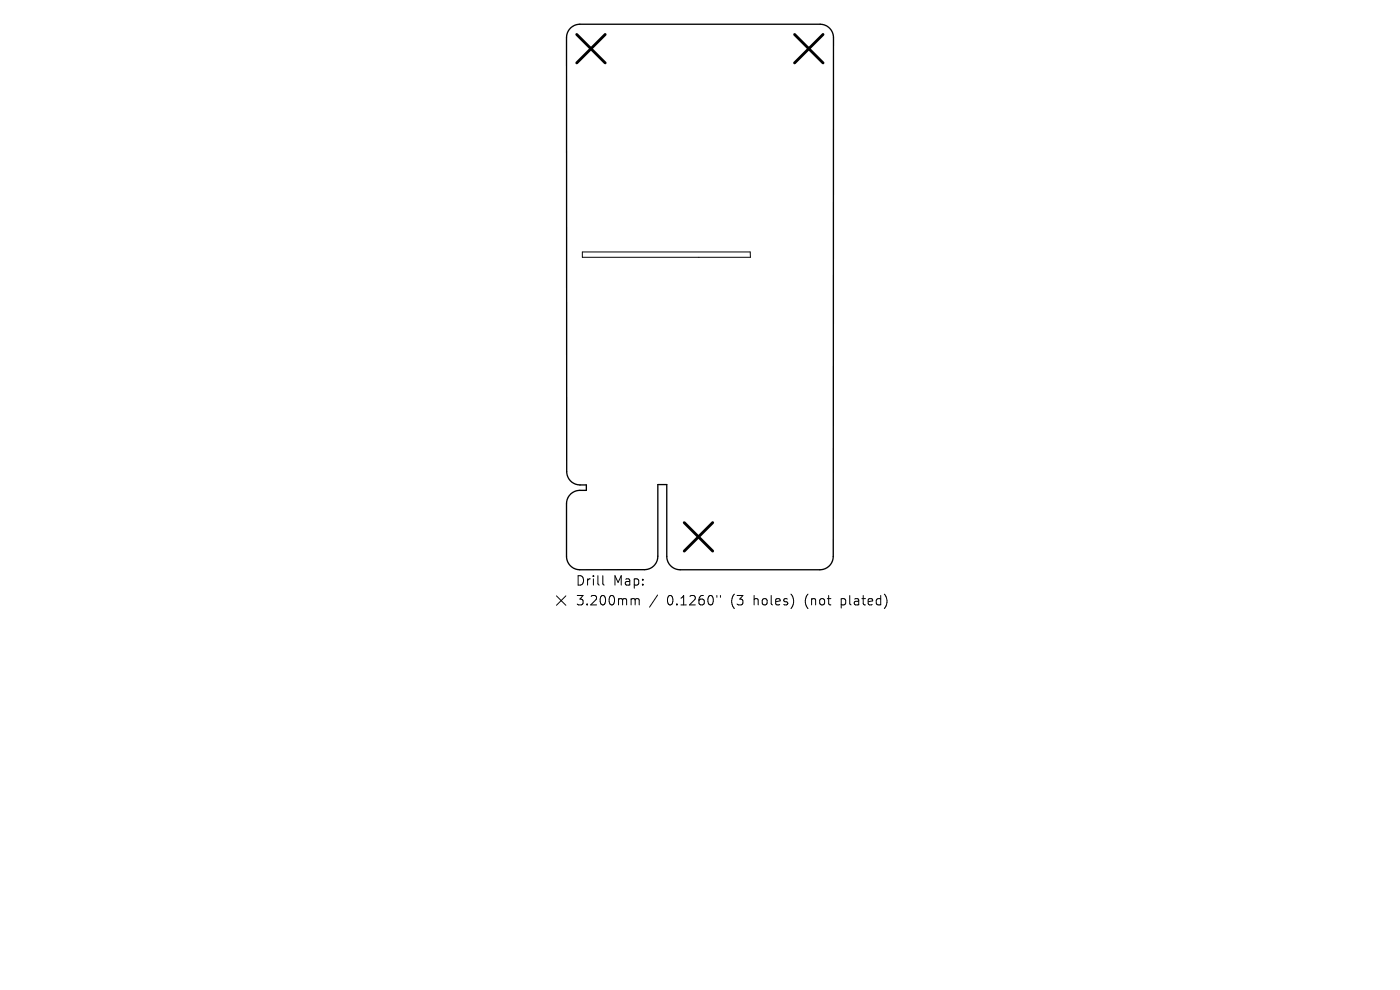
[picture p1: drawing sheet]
<svg xmlns="http://www.w3.org/2000/svg" width="297mm" height="210mm" viewBox="0 0 297 210" stroke-linecap="round" stroke-linejoin="round" font-family="sans-serif">
<defs><g id="words">
<g font-size="2.8">
<text x="122" y="124.5">Drill</text>
<text x="130" y="124.5">Map:</text>
<text x="122" y="128.7">3.200mm</text>
<text x="141.3" y="128.7">0.1260&quot;</text>
<text x="154.9" y="128.7">(3</text>
<text x="159.8" y="128.7">holes)</text>
<text x="170.7" y="128.7">(not</text>
<text x="178.5" y="128.7">plated)</text>
</g>
</g></defs>
<path d="M121.1 5.9l.8-.5 1.1-.3h51a2.83 2.83 0 0 1 2.8 2.9v110a2.83 2.83 0 0 1-2.9 2.9h-29.6a2.83 2.83 0 0 1-2.8-2.9v-15.2h-1.9v15.2a2.83 2.83 0 0 1-2.9 2.8l-13.7 .1a2.83 2.83 0 0 1-2.8-2.9v-11.2a2.83 2.83 0 0 1 2.8-2.8h1.4v-1.1a3.5 3.5 0 0 1-3.7-1.3l-.4-.9-.1-.7v-92l.1-.9z" fill="none" stroke="#000" stroke-width=".28"/>
<path d="M123.5 53.4h35.7v1.2h-35.7zM118 126.4l2 2M120 126.4l-2 2M127.9 122.1v1.7l.3 .3M134.2 127h.3l.2 .3M134.7 127.3l.3-.3 .5 .1 .1 1.2M134.7 127.3v1M139.5 126.2l-1.7 2.6M152.1 126.3v.4M152.8 126.3v.4M168.1 126.4l.3 1-.3 1.3M187.7 126.1a2.35 2.35 0 0 1 0 2.9" fill="none" stroke="#000" stroke-width=".21"/>
<path d="M122.4 7.3l6 6M128.4 7.3l-6 6M168.6 7.3l6 6M174.6 7.3l-6 6M145.2 110.9l6 6M151.2 110.9l-6 6" fill="none" stroke="#000" stroke-width=".6"/>
<use href="#words"/>
</svg>
